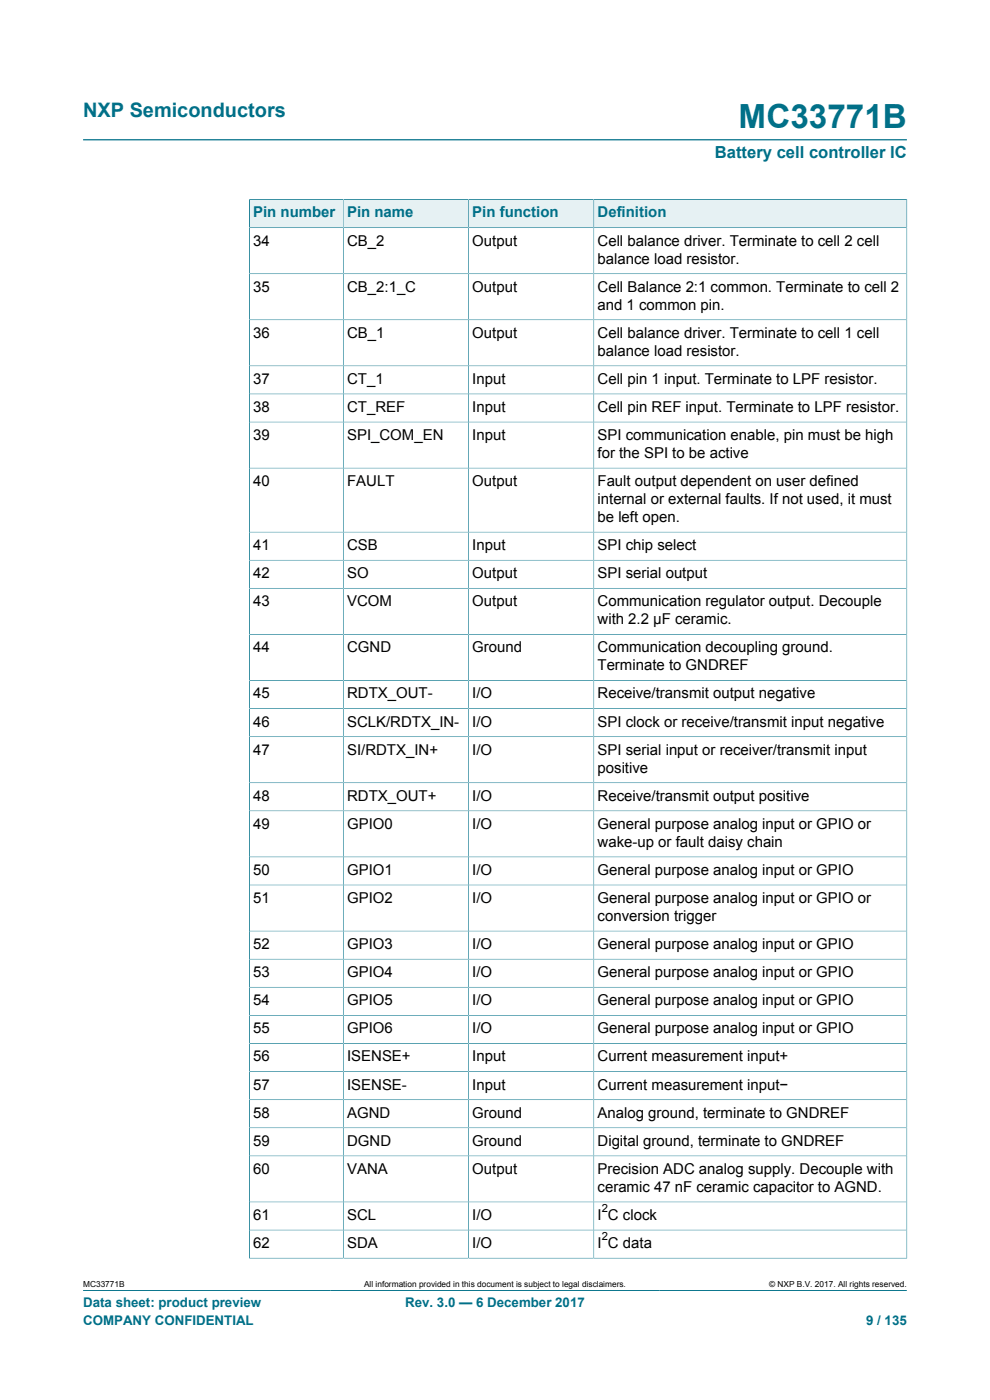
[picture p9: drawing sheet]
<svg xmlns="http://www.w3.org/2000/svg" width="210mm" height="297mm" viewBox="0 0 210 297" stroke-linecap="round" stroke-linejoin="round" font-family="sans-serif">
<defs><g id="words">
<text font-size="7.1" fill="#007088" x="156.7" y="27.2">MC33771B</text>
<text font-size="4.2" fill="#007088" x="17.6" y="24.8">NXP Semiconductors</text>
<text font-size="3.5" fill="#007088" x="151.6" y="33.5">Battery cell controller IC</text>
<g font-size="3.2" fill="#007088">
<text x="53.7" y="46.1">Pin number</text>
<text x="73.6" y="46.1">Pin name</text>
<text x="100.2" y="46.1">Pin function</text>
<text x="126.8" y="46.1">Definition</text>
</g>
<g font-size="3.2">
<text x="53.7" y="52.1">34</text>
<text x="73.6" y="52.1">CB_2</text>
<text x="100.2" y="52.1">Output</text>
<text x="126.8" y="52.1">Cell balance driver. Terminate to cell 2 cell</text>
<text x="126.8" y="55.9">balance load resistor.</text>
<text x="53.7" y="61.9">35</text>
<text x="73.6" y="61.9">CB_2:1_C</text>
<text x="100.2" y="61.9">Output</text>
<text x="126.8" y="61.9">Cell Balance 2:1 common. Terminate to cell 2</text>
<text x="126.8" y="65.7">and 1 common pin.</text>
<text x="53.7" y="71.6">36</text>
<text x="73.6" y="71.6">CB_1</text>
<text x="100.2" y="71.6">Output</text>
<text x="126.8" y="71.6">Cell balance driver. Terminate to cell 1 cell</text>
<text x="126.8" y="75.5">balance load resistor.</text>
<text x="53.7" y="81.4">37</text>
<text x="73.6" y="81.4">CT_1</text>
<text x="100.2" y="81.4">Input</text>
<text x="126.8" y="81.4">Cell pin 1 input. Terminate to LPF resistor.</text>
<text x="53.7" y="87.4">38</text>
<text x="73.6" y="87.4">CT_REF</text>
<text x="100.2" y="87.4">Input</text>
<text x="126.8" y="87.4">Cell pin REF input. Terminate to LPF resistor.</text>
<text x="53.7" y="93.3">39</text>
<text x="73.6" y="93.3">SPI_COM_EN</text>
<text x="100.2" y="93.3">Input</text>
<text x="126.8" y="93.3">SPI communication enable, pin must be high</text>
<text x="126.8" y="97.1">for the SPI to be active</text>
<text x="53.7" y="103.1">40</text>
<text x="73.6" y="103.1">FAULT</text>
<text x="100.2" y="103.1">Output</text>
<text x="126.8" y="103.1">Fault output dependent on user defined</text>
<text x="126.8" y="106.9">internal or external faults. If not used, it must</text>
<text x="126.8" y="110.7">be left open.</text>
<text x="53.7" y="116.7">41</text>
<text x="73.6" y="116.7">CSB</text>
<text x="100.2" y="116.7">Input</text>
<text x="126.8" y="116.7">SPI chip select</text>
<text x="53.7" y="122.7">42</text>
<text x="73.6" y="122.7">SO</text>
<text x="100.2" y="122.7">Output</text>
<text x="126.8" y="122.7">SPI serial output</text>
<text x="53.7" y="128.6">43</text>
<text x="73.6" y="128.6">VCOM</text>
<text x="100.2" y="128.6">Output</text>
<text x="126.8" y="128.6">Communication regulator output. Decouple</text>
<text x="126.8" y="132.4">with 2.2 µF ceramic.</text>
<text x="53.7" y="138.4">44</text>
<text x="73.6" y="138.4">CGND</text>
<text x="100.2" y="138.4">Ground</text>
<text x="126.8" y="138.4">Communication decoupling ground.</text>
<text x="126.8" y="142.2">Terminate to GNDREF</text>
<text x="53.7" y="148.2">45</text>
<text x="73.6" y="148.2">RDTX_OUT-</text>
<text x="100.2" y="148.2">I/O</text>
<text x="126.8" y="148.2">Receive/transmit output negative</text>
<text x="53.7" y="154.1">46</text>
<text x="73.6" y="154.1">SCLK/RDTX_IN-</text>
<text x="100.2" y="154.1">I/O</text>
<text x="126.8" y="154.1">SPI clock or receive/transmit input negative</text>
<text x="53.7" y="160.1">47</text>
<text x="73.6" y="160.1">SI/RDTX_IN+</text>
<text x="100.2" y="160.1">I/O</text>
<text x="126.8" y="160.1">SPI serial input or receiver/transmit input</text>
<text x="126.8" y="163.9">positive</text>
<text x="53.7" y="169.9">48</text>
<text x="73.6" y="169.9">RDTX_OUT+</text>
<text x="100.2" y="169.9">I/O</text>
<text x="126.8" y="169.9">Receive/transmit output positive</text>
<text x="53.7" y="175.8">49</text>
<text x="73.6" y="175.8">GPIO0</text>
<text x="100.2" y="175.8">I/O</text>
<text x="126.8" y="175.8">General purpose analog input or GPIO or</text>
<text x="126.8" y="179.6">wake-up or fault daisy chain</text>
<text x="53.7" y="185.6">50</text>
<text x="73.6" y="185.6">GPIO1</text>
<text x="100.2" y="185.6">I/O</text>
<text x="126.8" y="185.6">General purpose analog input or GPIO</text>
<text x="53.7" y="191.6">51</text>
<text x="73.6" y="191.6">GPIO2</text>
<text x="100.2" y="191.6">I/O</text>
<text x="126.8" y="191.6">General purpose analog input or GPIO or</text>
<text x="126.8" y="195.4">conversion trigger</text>
<text x="53.7" y="201.3">52</text>
<text x="73.6" y="201.3">GPIO3</text>
<text x="100.2" y="201.3">I/O</text>
<text x="126.8" y="201.3">General purpose analog input or GPIO</text>
<text x="53.7" y="207.3">53</text>
<text x="73.6" y="207.3">GPIO4</text>
<text x="100.2" y="207.3">I/O</text>
<text x="126.8" y="207.3">General purpose analog input or GPIO</text>
<text x="53.7" y="213.2">54</text>
<text x="73.6" y="213.2">GPIO5</text>
<text x="100.2" y="213.2">I/O</text>
<text x="126.8" y="213.2">General purpose analog input or GPIO</text>
<text x="53.7" y="219.2">55</text>
<text x="73.6" y="219.2">GPIO6</text>
<text x="100.2" y="219.2">I/O</text>
<text x="126.8" y="219.2">General purpose analog input or GPIO</text>
<text x="53.7" y="225.2">56</text>
<text x="73.6" y="225.2">ISENSE+</text>
<text x="100.2" y="225.2">Input</text>
<text x="126.8" y="225.2">Current measurement input+</text>
<text x="53.7" y="231.1">57</text>
<text x="73.6" y="231.1">ISENSE-</text>
<text x="100.2" y="231.1">Input</text>
<text x="126.8" y="231.1">Current measurement input−</text>
<text x="53.7" y="237.1">58</text>
<text x="73.6" y="237.1">AGND</text>
<text x="100.2" y="237.1">Ground</text>
<text x="126.8" y="237.1">Analog ground, terminate to GNDREF</text>
<text x="53.7" y="243.1">59</text>
<text x="73.6" y="243.1">DGND</text>
<text x="100.2" y="243.1">Ground</text>
<text x="126.8" y="243.1">Digital ground, terminate to GNDREF</text>
<text x="53.7" y="249">60</text>
<text x="73.6" y="249">VANA</text>
<text x="100.2" y="249">Output</text>
<text x="126.8" y="249">Precision ADC analog supply. Decouple with</text>
<text x="126.8" y="252.8">ceramic 47 nF ceramic capacitor to AGND.</text>
<text x="53.7" y="258.8">61</text>
<text x="73.6" y="258.8">SCL</text>
<text x="100.2" y="258.8">I/O</text>
<text x="126.8" y="258.8">I C clock</text>
<text x="53.7" y="264.8">62</text>
<text x="73.6" y="264.8">SDA</text>
<text x="100.2" y="264.8">I/O</text>
<text x="126.8" y="264.8">I C data</text>
</g>
<g font-size="2.8" fill="#007088">
<text x="17.6" y="277.3">Data sheet: product preview</text>
<text x="17.6" y="281">COMPANY CONFIDENTIAL</text>
<text x="86" y="277.3">Rev. 3.0 — 6 December 2017</text>
<text x="183.7" y="281">9 / 135</text>
</g>
<g font-size="2.4">
<text x="127.6" y="257.1">2</text>
<text x="127.6" y="263.1">2</text>
</g>
<g font-size="1.8">
<text x="17.6" y="273.1">MC33771B</text>
<text x="77.2" y="273.1">All information provided in this document is subject to legal disclaimers.</text>
<text x="163.2" y="273.1">© NXP B.V. 2017. All rights reserved.</text>
</g>
</g></defs>
<path d="M17.6 29.7h174.8M17.6 273.8h174.8" fill="none" stroke="#007088" stroke-width=".21"/>
<path d="M53 42.4h19.7v5.8h-19.7z" fill="#e6f1f3"/>
<path d="M52.9 42.2v6.1h19.9v-6h-20" fill="none" stroke="#007088" stroke-width=".21"/>
<path d="M72.9 42.4h26.4v5.8h-26.4z" fill="#e6f1f3"/>
<path d="M72.8 42.3h26.6v6h-26.6z" fill="none" stroke="#007088" stroke-width=".21"/>
<path d="M99.5 42.4h26.4v5.8h-26.4z" fill="#e6f1f3"/>
<path d="M99.4 42.3h26.6v6h-26.6z" fill="none" stroke="#007088" stroke-width=".21"/>
<path d="M126 42.4h66.3v5.8h-66.3z" fill="#e6f1f3"/>
<g fill="none" stroke="#007088" stroke-width=".21">
<path d="M52.9 58.1h139.5M72.8 48.3v218.6M99.4 48.3v218.6M192.4 42.2v224.8M192.4 48.3h-139.5v218.7M192.4 42.3h-66.4v224.6M52.9 67.8h139.5M52.9 77.6h139.5M52.9 83.6h139.5M52.9 89.5h139.5M52.9 99.3h139.5M52.9 112.9h139.5"/>
<path d="M52.9 118.9h139.5M52.9 124.8h139.5M52.9 134.6h139.5M52.9 144.4h139.5M52.9 150.3h139.5M52.9 156.3h139.5M52.9 166.1h139.5M52.9 172h139.5M52.9 181.8h139.5M52.9 187.7h139.5M52.9 197.5h139.5M52.9 203.5h139.5"/>
<path d="M52.9 209.4h139.5M52.9 215.4h139.5M52.9 221.4h139.5M52.9 227.3h139.5M52.9 233.3h139.5M52.9 239.3h139.5M52.9 245.2h139.5M52.9 255h139.5M52.8 266.9h139.6M52.9 260.9h139.5"/>
</g>
<use href="#words"/>
</svg>
